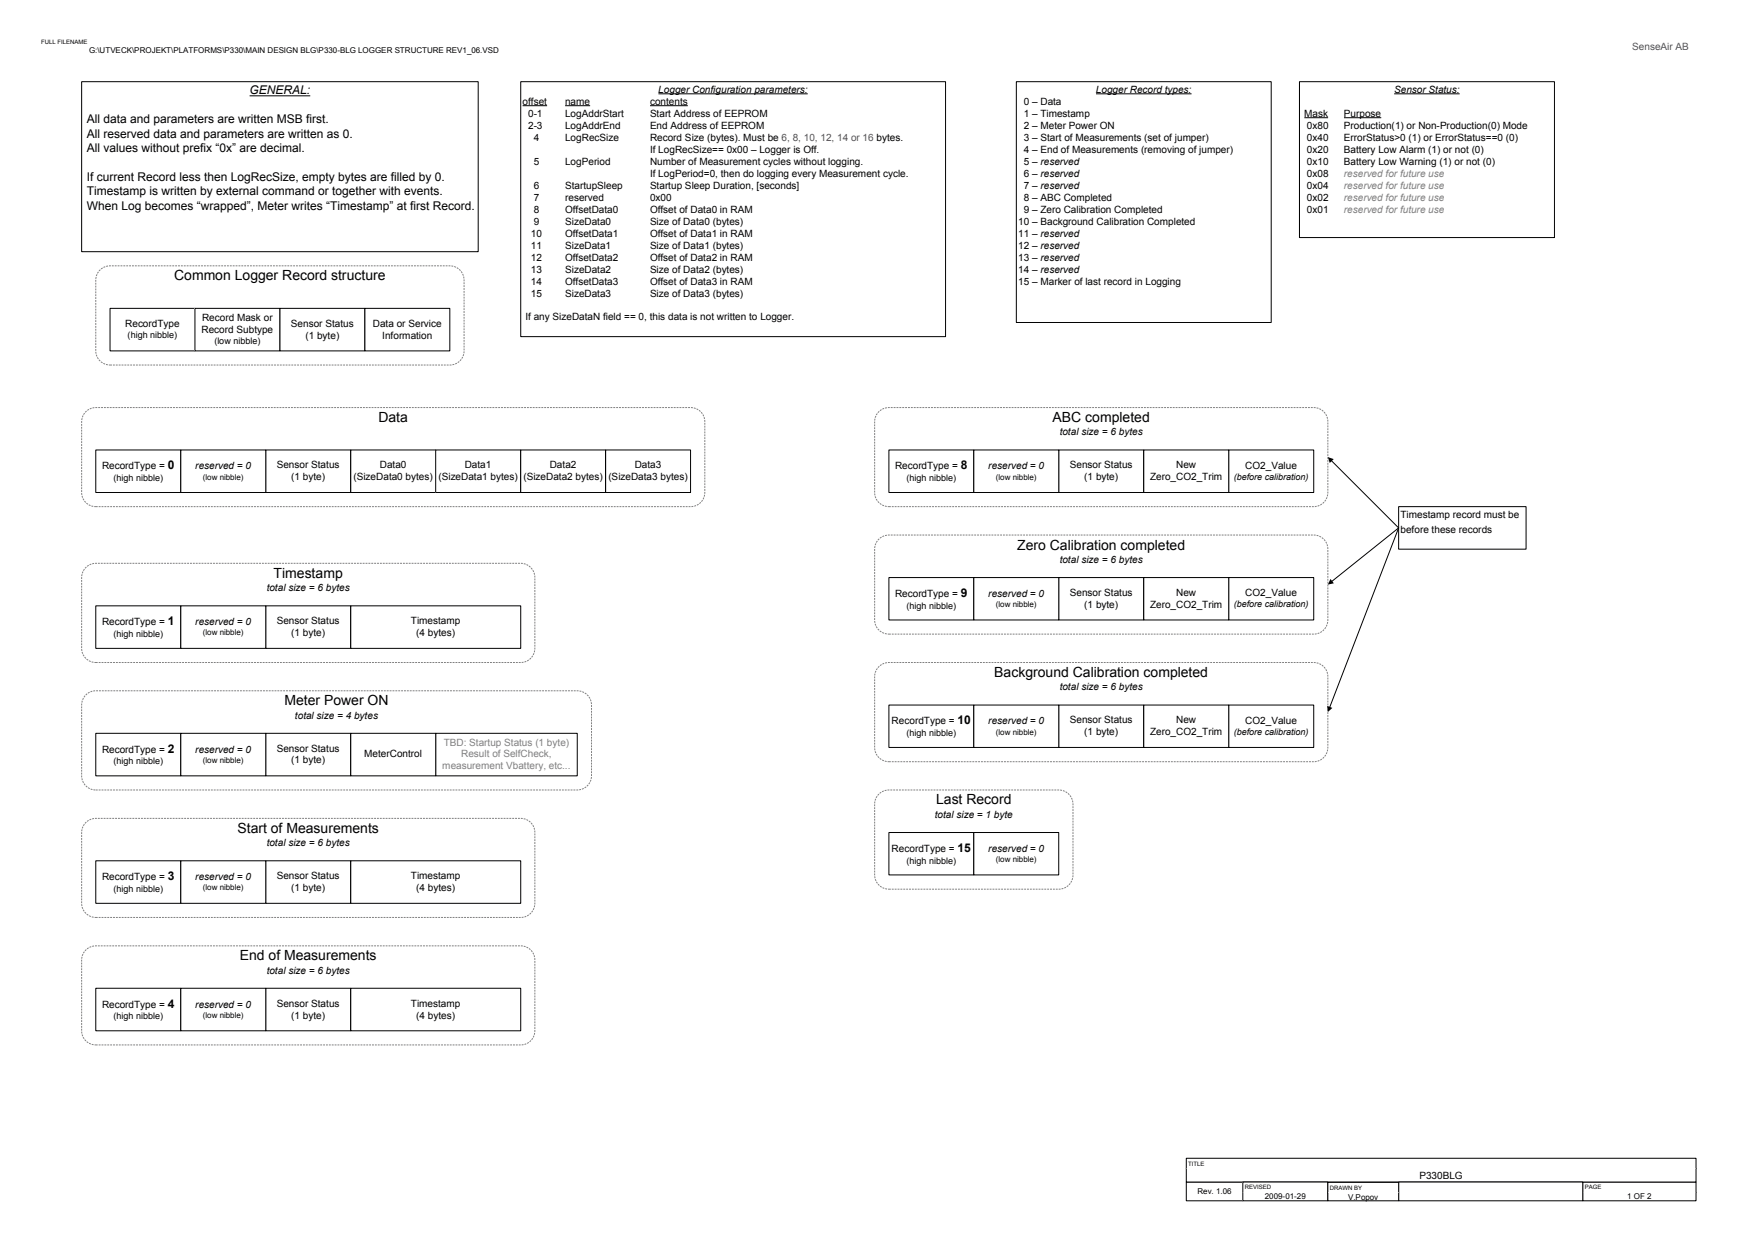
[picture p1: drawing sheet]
<svg xmlns="http://www.w3.org/2000/svg" width="297mm" height="210mm" viewBox="0 0 297 210" stroke-linecap="round" stroke-linejoin="round" font-family="sans-serif">
<defs><g id="words">
<g font-size="2.4">
<text x="29.5" y="47.4">Common Logger Record structure</text>
<text x="64" y="71.4">Data</text>
<text x="178.2" y="71.4">ABC completed</text>
<text x="172.2" y="93">Zero Calibration completed</text>
<text x="46.3" y="97.8">Timestamp</text>
<text x="48.2" y="119.4">Meter Power ON</text>
<text x="168.3" y="114.6">Background Calibration completed</text>
<text x="158.4" y="136.1">Last Record</text>
<text x="40.2" y="140.9">Start of Measurements</text>
<text x="40.6" y="162.5">End of Measurements</text>
</g>
<g font-size="2">
<text x="42.2" y="16">GENERAL:</text>
<text x="14.7" y="20.8">All data and parameters are written MSB first.</text>
<text x="14.7" y="23.3">All reserved data and parameters are written as 0.</text>
<text x="14.7" y="25.7">All values without prefix “0x” are decimal.</text>
<text x="14.7" y="30.6">If current Record less then LogRecSize, empty bytes are filled by 0.</text>
<text x="14.7" y="33">Timestamp is written by external command or together with events.</text>
<text x="14.7" y="35.5">When Log becomes “wrapped”, Meter writes “Timestamp” at first Record.</text>
<text x="28.4" y="79.4">0</text>
<text x="162.6" y="79.4">8</text>
<text x="162.6" y="101">9</text>
<text x="28.4" y="105.8">1</text>
<text x="162.1" y="122.6">10</text>
<text x="28.4" y="127.4">2</text>
<text x="28.4" y="148.9">3</text>
<text x="162.1" y="144.1">15</text>
<text x="28.4" y="170.5">4</text>
</g>
<text font-size="1.7" fill="#00f" x="276.3" y="8.4">SenseAir AB</text>
<g font-size="1.7">
<text x="88.5" y="17.7">offset</text>
<text x="95.6" y="17.7">name</text>
<text x="110" y="17.7">contents</text>
<text x="111.4" y="15.7">Logger Configuration parameters:</text>
<text x="173.3" y="17.7">0 – Data</text>
<text x="185.5" y="15.7">Logger Record types:</text>
<text x="236" y="15.7">Sensor Status:</text>
<text x="89.4" y="19.7">0-1</text>
<text x="89.4" y="21.8">2-3</text>
<text x="90.3" y="23.8">4</text>
<text x="95.6" y="19.7">LogAddrStart</text>
<text x="95.6" y="21.8">LogAddrEnd</text>
<text x="95.6" y="23.8">LogRecSize</text>
<text x="110" y="21.8">End Address of EEPROM</text>
<text x="110" y="23.8">Record Size (bytes). Must be 6, 8, 10, 12, 14 or 16 bytes.</text>
<text x="110" y="19.7">Start Address of EEPROM</text>
<text x="173.3" y="19.7">1 – Timestamp</text>
<text x="173.3" y="21.8">2 – Meter Power ON</text>
<text x="173.3" y="23.8">3 – Start of Measurements (set of jumper)</text>
<text x="220.7" y="19.7">Mask</text>
<text x="221.2" y="21.8">0x80</text>
<text x="221.2" y="23.8">0x40</text>
<text x="227.5" y="21.8">Production(1) or Non-Production(0) Mode</text>
<text x="227.5" y="23.8">ErrorStatus&gt;0 (1) or ErrorStatus==0 (0)</text>
<text x="227.5" y="19.7">Purpose</text>
<text x="90.3" y="27.9">5</text>
<text x="95.6" y="27.9">LogPeriod</text>
<text x="110" y="27.9">Number of Measurement cycles without logging.</text>
<text x="110" y="25.8">If LogRecSize== 0x00 – Logger is Off.</text>
<text x="110" y="29.9">If LogPeriod=0, then do logging every Measurement cycle.</text>
<text x="173.3" y="25.8">4 – End of Measurements (removing of jumper)</text>
<text x="173.3" y="27.9">5 – reserved</text>
<text x="173.3" y="29.9">6 – reserved</text>
<text x="221.2" y="25.8">0x20</text>
<text x="221.2" y="27.9">0x10</text>
<text x="221.2" y="29.9">0x08</text>
<text x="227.5" y="25.8">Battery Low Alarm (1) or not (0)</text>
<text x="227.5" y="27.9">Battery Low Warning (1) or not (0)</text>
<text x="90.3" y="31.9">6</text>
<text x="90.3" y="34">7</text>
<text x="90.3" y="36">8</text>
<text x="95.6" y="31.9">StartupSleep</text>
<text x="95.6" y="34">reserved</text>
<text x="95.6" y="36">OffsetData0</text>
<text x="110" y="31.9">Startup Sleep Duration, [seconds]</text>
<text x="110" y="34">0x00</text>
<text x="110" y="36">Offset of Data0 in RAM</text>
<text x="173.3" y="31.9">7 – reserved</text>
<text x="173.3" y="34">8 – ABC Completed</text>
<text x="173.3" y="36">9 – Zero Calibration Completed</text>
<text x="221.2" y="31.9">0x04</text>
<text x="221.2" y="34">0x02</text>
<text x="221.2" y="36">0x01</text>
<text x="89.9" y="40">10</text>
<text x="90.3" y="38">9</text>
<text x="95.6" y="40">OffsetData1</text>
<text x="95.6" y="38">SizeData0</text>
<text x="110" y="38">Size of Data0 (bytes)</text>
<text x="110" y="40">Offset of Data1 in RAM</text>
<text x="172.3" y="38">10 – Background Calibration Completed</text>
<text x="172.3" y="40">11 – reserved</text>
<text x="89.9" y="42.1">11</text>
<text x="89.9" y="44.1">12</text>
<text x="89.9" y="46.1">13</text>
<text x="95.6" y="42.1">SizeData1</text>
<text x="95.6" y="44.1">OffsetData2</text>
<text x="95.6" y="46.1">SizeData2</text>
<text x="110" y="42.1">Size of Data1 (bytes)</text>
<text x="110" y="46.1">Size of Data2 (bytes)</text>
<text x="110" y="44.1">Offset of Data2 in RAM</text>
<text x="172.3" y="42.1">12 – reserved</text>
<text x="172.3" y="44.1">13 – reserved</text>
<text x="172.3" y="46.2">14 – reserved</text>
<text x="89.9" y="48.2">14</text>
<text x="89.9" y="50.2">15</text>
<text x="95.6" y="48.2">OffsetData3</text>
<text x="95.6" y="50.2">SizeData3</text>
<text x="110" y="50.2">Size of Data3 (bytes)</text>
<text x="110" y="48.2">Offset of Data3 in RAM</text>
<text x="172.3" y="48.2">15 – Marker of last record in Logging</text>
<text x="21.2" y="55.4">RecordType</text>
<text x="34.1" y="56.4">Record Subtype</text>
<text x="34.2" y="54.3">Record Mask or</text>
<text x="49.3" y="55.2">Sensor Status</text>
<text x="51.7" y="57.3">(1 byte)</text>
<text x="63.1" y="55.2">Data or Service</text>
<text x="64.7" y="57.3">Information</text>
<text x="88.9" y="54.2">If any SizeDataN field == 0, this data is not written to Logger.</text>
<text x="179.4" y="73.6">total size = 6 bytes</text>
<text x="17.3" y="79.4">RecordType =</text>
<text x="33.1" y="79.4">reserved = 0</text>
<text x="46.9" y="79.2">Sensor Status</text>
<text x="49.3" y="81.3">(1 byte)</text>
<text x="59.8" y="81.3">(SizeData0 bytes)</text>
<text x="64.3" y="79.2">Data0</text>
<text x="74.2" y="81.3">(SizeData1 bytes)</text>
<text x="78.7" y="79.2">Data1</text>
<text x="88.6" y="81.3">(SizeData2 bytes)</text>
<text x="93" y="79.2">Data2</text>
<text x="103" y="81.3">(SizeData3 bytes)</text>
<text x="107.4" y="79.2">Data3</text>
<text x="151.5" y="79.4">RecordType =</text>
<text x="167.3" y="79.4">reserved = 0</text>
<text x="181.1" y="79.2">Sensor Status</text>
<text x="183.5" y="81.3">(1 byte)</text>
<text x="194.7" y="81.3">Zero_CO2_Trim</text>
<text x="199.1" y="79.2">New</text>
<text x="210.8" y="79.3">CO2_Value</text>
<text x="237.1" y="87.6">Timestamp record must be</text>
<text x="179.4" y="95.2">total size = 6 bytes</text>
<text x="237.1" y="90.2">before these records</text>
<text x="45.1" y="100">total size = 6 bytes</text>
<text x="151.5" y="101">RecordType =</text>
<text x="167.3" y="101">reserved = 0</text>
<text x="181.1" y="100.8">Sensor Status</text>
<text x="199.1" y="100.8">New</text>
<text x="210.8" y="100.9">CO2_Value</text>
<text x="17.3" y="105.8">RecordType =</text>
<text x="33.1" y="105.8">reserved = 0</text>
<text x="46.9" y="105.6">Sensor Status</text>
<text x="49.3" y="107.6">(1 byte)</text>
<text x="69.6" y="105.6">Timestamp</text>
<text x="70.4" y="107.6">(4 bytes)</text>
<text x="183.5" y="102.8">(1 byte)</text>
<text x="194.7" y="102.8">Zero_CO2_Trim</text>
<text x="179.4" y="116.8">total size = 6 bytes</text>
<text x="49.9" y="121.6">total size = 4 bytes</text>
<text x="150.9" y="122.6">RecordType =</text>
<text x="167.3" y="122.6">reserved = 0</text>
<text x="181.1" y="122.4">Sensor Status</text>
<text x="183.5" y="124.4">(1 byte)</text>
<text x="194.7" y="124.4">Zero_CO2_Trim</text>
<text x="199.1" y="122.4">New</text>
<text x="210.8" y="122.5">CO2_Value</text>
<text x="17.3" y="127.4">RecordType =</text>
<text x="33.1" y="127.4">reserved = 0</text>
<text x="46.9" y="127.2">Sensor Status</text>
<text x="49.3" y="129.2">(1 byte)</text>
<text x="61.7" y="128.2">MeterControl</text>
<text x="45.1" y="143.2">total size = 6 bytes</text>
<text x="158.2" y="138.4">total size = 1 byte</text>
<text x="17.3" y="148.9">RecordType =</text>
<text x="33.1" y="148.9">reserved = 0</text>
<text x="46.9" y="148.7">Sensor Status</text>
<text x="69.6" y="148.7">Timestamp</text>
<text x="150.9" y="144.1">RecordType =</text>
<text x="167.3" y="144.1">reserved = 0</text>
<text x="49.3" y="150.8">(1 byte)</text>
<text x="70.4" y="150.8">(4 bytes)</text>
<text x="45.1" y="164.7">total size = 6 bytes</text>
<text x="17.3" y="170.5">RecordType =</text>
<text x="33.1" y="170.5">reserved = 0</text>
<text x="46.9" y="170.3">Sensor Status</text>
<text x="49.3" y="172.3">(1 byte)</text>
<text x="69.6" y="170.3">Timestamp</text>
<text x="70.4" y="172.3">(4 bytes)</text>
<text x="240.2" y="199.5">P330BLG</text>
</g>
<g font-size="1.7" fill="#808080">
<text x="227.5" y="29.9">reserved for future use</text>
<text x="227.5" y="31.9">reserved for future use</text>
<text x="227.5" y="34">reserved for future use</text>
<text x="227.5" y="36">reserved for future use</text>
<text x="74.9" y="130.2">measurement Vbattery, etc...</text>
<text x="75.1" y="126.2">TBD: Startup Status (1 byte)</text>
<text x="78.1" y="128.2">Result of SelfCheck,</text>
</g>
<g font-size="1.5">
<text x="21.6" y="57.2">(high nibble)</text>
<text x="36.3" y="58.3">(low nibble)</text>
<text x="19.2" y="81.4">(high nibble)</text>
<text x="153.4" y="81.4">(high nibble)</text>
<text x="208.8" y="81.2">(before calibration)</text>
<text x="19.2" y="107.8">(high nibble)</text>
<text x="153.4" y="103">(high nibble)</text>
<text x="208.8" y="102.8">(before calibration)</text>
<text x="153.4" y="124.5">(high nibble)</text>
<text x="208.8" y="124.4">(before calibration)</text>
<text x="19.2" y="129.3">(high nibble)</text>
<text x="153.4" y="146.1">(high nibble)</text>
<text x="19.2" y="150.9">(high nibble)</text>
<text x="19.2" y="172.5">(high nibble)</text>
</g>
<g font-size="1.4">
<text x="15.1" y="8.9">G:\UTVECK\PROJEKT\PLATFORMS\P330\MAIN DESIGN BLG\P330-BLG LOGGER STRUCTURE REV1_06.VSD</text>
<text x="34.3" y="81.2">(low nibble)</text>
<text x="168.5" y="81.2">(low nibble)</text>
<text x="34.3" y="107.5">(low nibble)</text>
<text x="168.5" y="102.7">(low nibble)</text>
<text x="168.5" y="124.3">(low nibble)</text>
<text x="34.3" y="129.1">(low nibble)</text>
<text x="168.5" y="145.9">(low nibble)</text>
<text x="34.3" y="150.7">(low nibble)</text>
<text x="34.3" y="172.2">(low nibble)</text>
<text x="202.7" y="202.1">Rev. 1.06</text>
<text x="214.1" y="202.9">2009-01-29</text>
<text x="228.2" y="203">V.Popov</text>
<text x="275.4" y="202.9">1 OF 2</text>
</g>
<g font-size="1">
<text x="7" y="7.4">FULL FILENAME</text>
<text x="201.1" y="197.2">TITLE</text>
<text x="210.7" y="201.2">REVISED</text>
<text x="225.1" y="201.3">DRAWN BY</text>
<text x="268.2" y="201.2">PAGE</text>
</g>
</g></defs>
<path d="M267.9 201.8v-1.8h19.2v1.8" fill="none" stroke="#000" stroke-width=".17"/>
<path d="M267.9 201.8h19.2v1.4h-19.2z" fill-rule="evenodd" fill="#fff"/>
<path d="M267.9 201.8v1.4h19.2v-1.4" fill="none" stroke="#000" stroke-width=".17"/>
<path d="M200.8 200h9.6v3.2h-9.6z" fill-rule="evenodd" fill="#fff"/>
<path d="M200.8 200h9.6v3.2h-9.6z" fill="none" stroke="#000" stroke-width=".17"/>
<path d="M200.8 196h86.3v1.7h-86.3z" fill-rule="evenodd" fill="#fff"/>
<path d="M200.8 197.7v-1.7h86.3v1.7" fill="none" stroke="#000" stroke-width=".17"/>
<path d="M200.8 197.7h86.3v2.3h-86.3z" fill-rule="evenodd" fill="#fff"/>
<path d="M200.8 197.7v2.3h86.3v-2.3" fill="none" stroke="#000" stroke-width=".17"/>
<path d="M210.4 200h14.3v1.8h-14.3z" fill-rule="evenodd" fill="#fff"/>
<path d="M210.4 201.8v-1.8h14.3v1.8" fill="none" stroke="#000" stroke-width=".17"/>
<path d="M210.4 201.8h14.3v1.4h-14.3z" fill-rule="evenodd" fill="#fff"/>
<path d="M210.4 201.8v1.4h14.3v-1.4" fill="none" stroke="#000" stroke-width=".17"/>
<path d="M236.7 200h31.2v3.2h-31.2z" fill-rule="evenodd" fill="#fff"/>
<path d="M236.7 200h31.2v3.2h-31.2z" fill="none" stroke="#000" stroke-width=".17"/>
<path d="M224.7 200.1h12v1.7h-12z" fill-rule="evenodd" fill="#fff"/>
<path d="M224.7 201.8v-1.7h12v1.7" fill="none" stroke="#000" stroke-width=".17"/>
<path d="M224.7 201.8h12v1.4h-12z" fill-rule="evenodd" fill="#fff"/>
<path d="M224.7 201.8v1.4h12v-1.4" fill="none" stroke="#000" stroke-width=".17"/>
<path d="M17.1 45.5l1-.5h.5h57.5a2.41 2.41 0 0 1 2.4 2.4v12a2.41 2.41 0 0 1-2.4 2.4h-57.5a2.41 2.41 0 0 1-2.4-2.4v-12a2.41 2.41 0 0 1 .9-1.9z" fill-rule="evenodd" fill="#fff"/>
<path d="M17.1 45.5l1-.5h.5h57.5a2.41 2.41 0 0 1 2.4 2.4v12a2.41 2.41 0 0 1-2.4 2.4h-57.5a2.41 2.41 0 0 1-2.4-2.4v-12a2.41 2.41 0 0 1 .9-1.9z" fill="none" stroke="#808080" stroke-width=".17" stroke-dasharray=".3 .2" stroke-linecap="butt"/>
<path d="M14.3 69.9a2.39 2.39 0 0 1 1.9-.9h100.7a2.4 2.4 0 0 1 2.4 2.4v11.9a2.39 2.39 0 0 1-2.4 2.4h-100.7a2.39 2.39 0 0 1-2.4-2.4v-11.9l.1-.6z" fill-rule="evenodd" fill="#fff"/>
<path d="M14.3 69.9a2.39 2.39 0 0 1 1.9-.9h100.7a2.4 2.4 0 0 1 2.4 2.4v11.9a2.39 2.39 0 0 1-2.4 2.4h-100.7a2.39 2.39 0 0 1-2.4-2.4v-11.9l.1-.6z" fill="none" stroke="#808080" stroke-width=".17" stroke-dasharray=".3 .2" stroke-linecap="butt"/>
<path d="M172 13.8h43.2v40.8h-43.2z" fill-rule="evenodd" fill="#fff"/>
<path d="M172 13.8h43.2v40.8h-43.2zM185.5 15.9h16.2" fill="none" stroke="#000" stroke-width=".17"/>
<path d="M88.1 13.8h71.9v43.2h-71.9z" fill-rule="evenodd" fill="#fff"/>
<path d="M88.1 13.8h71.9v43.2h-71.9zM88.5 17.9h4.1M95.6 17.9h4.3M110 17.9h6.4M111.4 15.9h25.3" fill="none" stroke="#000" stroke-width=".17"/>
<path d="M18.6 52.2h14.4v7.2h-14.4z" fill-rule="evenodd" fill="#fff"/>
<path d="M18.6 52.2h14.4v7.2h-14.4z" fill="none" stroke="#000" stroke-width=".17"/>
<path d="M33 52.2h14.4v7.2h-14.4z" fill-rule="evenodd" fill="#fff"/>
<path d="M33 52.2h14.4v7.2h-14.4z" fill="none" stroke="#000" stroke-width=".17"/>
<path d="M47.4 52.2h14.4v7.2h-14.4z" fill-rule="evenodd" fill="#fff"/>
<path d="M47.4 52.2h14.4v7.2h-14.4z" fill="none" stroke="#000" stroke-width=".17"/>
<path d="M61.8 52.2h14.3v7.2h-14.3z" fill-rule="evenodd" fill="#fff"/>
<path d="M61.8 52.2h14.3v7.2h-14.3z" fill="none" stroke="#000" stroke-width=".17"/>
<path d="M45 76.1h14.4v7.2h-14.4z" fill-rule="evenodd" fill="#fff"/>
<path d="M45 76.1h14.4v7.2h-14.4z" fill="none" stroke="#000" stroke-width=".17"/>
<path d="M59.4 76.1h14.3v7.2h-14.3z" fill-rule="evenodd" fill="#fff"/>
<path d="M59.4 76.1h14.3v7.2h-14.3z" fill="none" stroke="#000" stroke-width=".17"/>
<path d="M73.7 76.1h14.4v7.2h-14.4z" fill-rule="evenodd" fill="#fff"/>
<path d="M73.7 76.1h14.4v7.2h-14.4z" fill="none" stroke="#000" stroke-width=".17"/>
<path d="M88.1 76.1h14.4v7.2h-14.4z" fill-rule="evenodd" fill="#fff"/>
<path d="M88.1 76.1h14.4v7.2h-14.4z" fill="none" stroke="#000" stroke-width=".17"/>
<path d="M102.5 76.1h14.4v7.2h-14.4z" fill-rule="evenodd" fill="#fff"/>
<path d="M102.5 76.1h14.4v7.2h-14.4z" fill="none" stroke="#000" stroke-width=".17"/>
<path d="M14.7 95.8l1-.4 .5-.1h71.9a2.41 2.41 0 0 1 2.4 2.4v12a2.4 2.4 0 0 1-2.4 2.4h-71.9a2.4 2.4 0 0 1-2.4-2.4v-12a2.42 2.42 0 0 1 .9-1.9z" fill-rule="evenodd" fill="#fff"/>
<path d="M14.7 95.8l1-.4 .5-.1h71.9a2.41 2.41 0 0 1 2.4 2.4v12a2.4 2.4 0 0 1-2.4 2.4h-71.9a2.4 2.4 0 0 1-2.4-2.4v-12a2.42 2.42 0 0 1 .9-1.9z" fill="none" stroke="#808080" stroke-width=".17" stroke-dasharray=".3 .2" stroke-linecap="butt"/>
<path d="M45 102.5h14.4v7.2h-14.4z" fill-rule="evenodd" fill="#fff"/>
<path d="M45 102.5h14.4v7.2h-14.4z" fill="none" stroke="#000" stroke-width=".17"/>
<path d="M59.4 102.5h28.7v7.2h-28.7z" fill-rule="evenodd" fill="#fff"/>
<path d="M59.4 102.5h28.7v7.2h-28.7z" fill="none" stroke="#000" stroke-width=".17"/>
<path d="M13.8 13.8h67.1v28.8h-67.1z" fill-rule="evenodd" fill="#fff"/>
<path d="M13.8 13.8h67.1v28.8h-67.1zM42.2 16.2h10.3" fill="none" stroke="#000" stroke-width=".17"/>
<path d="M16.2 102.5h14.4v7.2h-14.4z" fill-rule="evenodd" fill="#fff"/>
<path d="M16.2 102.5h14.4v7.2h-14.4z" fill="none" stroke="#000" stroke-width=".17"/>
<path d="M16.2 76.1h14.4v7.2h-14.4z" fill-rule="evenodd" fill="#fff"/>
<path d="M16.2 76.1h14.4v7.2h-14.4z" fill="none" stroke="#000" stroke-width=".17"/>
<path d="M14.7 117.4l1-.5h.5h81.5a2.41 2.41 0 0 1 2.4 2.4v12a2.41 2.41 0 0 1-2.4 2.4h-81.5a2.4 2.4 0 0 1-2.4-2.4v-12a2.42 2.42 0 0 1 .9-1.9z" fill-rule="evenodd" fill="#fff"/>
<path d="M14.7 117.4l1-.5h.5h81.5a2.41 2.41 0 0 1 2.4 2.4v12a2.41 2.41 0 0 1-2.4 2.4h-81.5a2.4 2.4 0 0 1-2.4-2.4v-12a2.42 2.42 0 0 1 .9-1.9z" fill="none" stroke="#808080" stroke-width=".17" stroke-dasharray=".3 .2" stroke-linecap="butt"/>
<path d="M45 124.1h14.4v7.2h-14.4z" fill-rule="evenodd" fill="#fff"/>
<path d="M45 124.1h14.4v7.2h-14.4z" fill="none" stroke="#000" stroke-width=".17"/>
<path d="M16.2 124.1h14.4v7.2h-14.4z" fill-rule="evenodd" fill="#fff"/>
<path d="M16.2 124.1h14.4v7.2h-14.4z" fill="none" stroke="#000" stroke-width=".17"/>
<path d="M73.7 124.1h24v7.2h-24z" fill-rule="evenodd" fill="#fff"/>
<path d="M73.7 124.1h24v7.2h-24z" fill="none" stroke="#000" stroke-width=".17"/>
<path d="M14.3 139.4a2.39 2.39 0 0 1 1.9-.9h71.9a2.39 2.39 0 0 1 2.4 2.4v11.9a2.4 2.4 0 0 1-2.4 2.4h-71.9a2.4 2.4 0 0 1-2.4-2.4v-11.9l.1-.6z" fill-rule="evenodd" fill="#fff"/>
<path d="M14.3 139.4a2.39 2.39 0 0 1 1.9-.9h71.9a2.39 2.39 0 0 1 2.4 2.4v11.9a2.4 2.4 0 0 1-2.4 2.4h-71.9a2.4 2.4 0 0 1-2.4-2.4v-11.9l.1-.6z" fill="none" stroke="#808080" stroke-width=".17" stroke-dasharray=".3 .2" stroke-linecap="butt"/>
<path d="M45 145.6h14.4v7.2h-14.4z" fill-rule="evenodd" fill="#fff"/>
<path d="M45 145.6h14.4v7.2h-14.4z" fill="none" stroke="#000" stroke-width=".17"/>
<path d="M59.4 145.6h28.7v7.2h-28.7z" fill-rule="evenodd" fill="#fff"/>
<path d="M59.4 145.6h28.7v7.2h-28.7z" fill="none" stroke="#000" stroke-width=".17"/>
<path d="M16.2 145.6h14.4v7.2h-14.4z" fill-rule="evenodd" fill="#fff"/>
<path d="M16.2 145.6h14.4v7.2h-14.4z" fill="none" stroke="#000" stroke-width=".17"/>
<path d="M14.3 160.9a2.39 2.39 0 0 1 1.9-.9h71.9a2.39 2.39 0 0 1 2.4 2.4v12a2.39 2.39 0 0 1-2.4 2.4h-71.9a2.39 2.39 0 0 1-2.4-2.4v-12l.1-.5z" fill-rule="evenodd" fill="#fff"/>
<path d="M14.3 160.9a2.39 2.39 0 0 1 1.9-.9h71.9a2.39 2.39 0 0 1 2.4 2.4v12a2.39 2.39 0 0 1-2.4 2.4h-71.9a2.39 2.39 0 0 1-2.4-2.4v-12l.1-.5z" fill="none" stroke="#808080" stroke-width=".17" stroke-dasharray=".3 .2" stroke-linecap="butt"/>
<path d="M45 167.2h14.4v7.2h-14.4z" fill-rule="evenodd" fill="#fff"/>
<path d="M45 167.2h14.4v7.2h-14.4z" fill="none" stroke="#000" stroke-width=".17"/>
<path d="M59.4 167.2h28.7v7.2h-28.7z" fill-rule="evenodd" fill="#fff"/>
<path d="M59.4 167.2h28.7v7.2h-28.7z" fill="none" stroke="#000" stroke-width=".17"/>
<path d="M16.2 167.2h14.4v7.2h-14.4z" fill-rule="evenodd" fill="#fff"/>
<path d="M16.2 167.2h14.4v7.2h-14.4z" fill="none" stroke="#000" stroke-width=".17"/>
<path d="M30.6 124.1h14.4v7.2h-14.4z" fill-rule="evenodd" fill="#fff"/>
<path d="M30.6 124.1h14.4v7.2h-14.4z" fill="none" stroke="#000" stroke-width=".17"/>
<path d="M219.9 13.8h43.2v26.4h-43.2z" fill-rule="evenodd" fill="#fff"/>
<path d="M219.9 13.8h43.2v26.4h-43.2zM220.8 19.9h4M227.5 19.9h6.3M236 15.9h11.1" fill="none" stroke="#000" stroke-width=".17"/>
<path d="M59.4 124.1h14.3v7.2h-14.3z" fill-rule="evenodd" fill="#fff"/>
<path d="M59.4 124.1h14.3v7.2h-14.3z" fill="none" stroke="#000" stroke-width=".17"/>
<path d="M30.6 76.1h14.4v7.2h-14.4z" fill-rule="evenodd" fill="#fff"/>
<path d="M30.6 76.1h14.4v7.2h-14.4z" fill="none" stroke="#000" stroke-width=".17"/>
<path d="M30.6 102.5h14.4v7.2h-14.4z" fill-rule="evenodd" fill="#fff"/>
<path d="M30.6 102.5h14.4v7.2h-14.4z" fill="none" stroke="#000" stroke-width=".17"/>
<path d="M30.6 145.6h14.4v7.2h-14.4z" fill-rule="evenodd" fill="#fff"/>
<path d="M30.6 145.6h14.4v7.2h-14.4z" fill="none" stroke="#000" stroke-width=".17"/>
<path d="M30.6 167.2h14.4v7.2h-14.4z" fill-rule="evenodd" fill="#fff"/>
<path d="M30.6 167.2h14.4v7.2h-14.4z" fill="none" stroke="#000" stroke-width=".17"/>
<path d="M148.6 113a2.42 2.42 0 0 1 1.8-.9h72a2.4 2.4 0 0 1 2.3 2.4v12a2.41 2.41 0 0 1-2.3 2.4h-72a2.41 2.41 0 0 1-2.4-2.4v-12l.1-.6z" fill-rule="evenodd" fill="#fff"/>
<path d="M148.6 113a2.42 2.42 0 0 1 1.8-.9h72a2.4 2.4 0 0 1 2.3 2.4v12a2.41 2.41 0 0 1-2.3 2.4h-72a2.41 2.41 0 0 1-2.4-2.4v-12l.1-.6z" fill="none" stroke="#808080" stroke-width=".17" stroke-dasharray=".3 .2" stroke-linecap="butt"/>
<path d="M148.6 134.6a2.42 2.42 0 0 1 1.8-.9h28.8a2.41 2.41 0 0 1 2.4 2.4v11.9a2.41 2.41 0 0 1-2.4 2.5h-28.8a2.41 2.41 0 0 1-2.4-2.5v-11.9l.1-.6z" fill-rule="evenodd" fill="#fff"/>
<path d="M148.6 134.6a2.42 2.42 0 0 1 1.8-.9h28.8a2.41 2.41 0 0 1 2.4 2.4v11.9a2.41 2.41 0 0 1-2.4 2.5h-28.8a2.41 2.41 0 0 1-2.4-2.5v-11.9l.1-.6z" fill="none" stroke="#808080" stroke-width=".17" stroke-dasharray=".3 .2" stroke-linecap="butt"/>
<path d="M150.4 140.9h14.4v7.1h-14.4z" fill-rule="evenodd" fill="#fff"/>
<path d="M150.4 140.9h14.4v7.1h-14.4z" fill="none" stroke="#000" stroke-width=".17"/>
<path d="M164.8 140.9h14.4v7.1h-14.4z" fill-rule="evenodd" fill="#fff"/>
<path d="M164.8 140.9h14.4v7.1h-14.4z" fill="none" stroke="#000" stroke-width=".17"/>
<path d="M148.6 69.9a2.42 2.42 0 0 1 1.8-.9h72a2.39 2.39 0 0 1 2.3 2.4v11.9a2.39 2.39 0 0 1-2.3 2.4h-72a2.4 2.4 0 0 1-2.4-2.4v-11.9l.1-.6z" fill-rule="evenodd" fill="#fff"/>
<path d="M148.6 69.9a2.42 2.42 0 0 1 1.8-.9h72a2.39 2.39 0 0 1 2.3 2.4v11.9a2.39 2.39 0 0 1-2.3 2.4h-72a2.4 2.4 0 0 1-2.4-2.4v-11.9l.1-.6z" fill="none" stroke="#808080" stroke-width=".17" stroke-dasharray=".3 .2" stroke-linecap="butt"/>
<path d="M179.2 76.1h14.4v7.2h-14.4z" fill-rule="evenodd" fill="#fff"/>
<path d="M179.2 76.1h14.4v7.2h-14.4z" fill="none" stroke="#000" stroke-width=".17"/>
<path d="M150.4 76.1h14.4v7.2h-14.4z" fill-rule="evenodd" fill="#fff"/>
<path d="M150.4 76.1h14.4v7.2h-14.4z" fill="none" stroke="#000" stroke-width=".17"/>
<path d="M148.6 91.4a2.42 2.42 0 0 1 1.8-.9h72a2.39 2.39 0 0 1 2.3 2.4v12a2.39 2.39 0 0 1-2.3 2.4h-72a2.4 2.4 0 0 1-2.4-2.4v-12l.1-.5z" fill-rule="evenodd" fill="#fff"/>
<path d="M148.6 91.4a2.42 2.42 0 0 1 1.8-.9h72a2.39 2.39 0 0 1 2.3 2.4v12a2.39 2.39 0 0 1-2.3 2.4h-72a2.4 2.4 0 0 1-2.4-2.4v-12l.1-.5z" fill="none" stroke="#808080" stroke-width=".17" stroke-dasharray=".3 .2" stroke-linecap="butt"/>
<path d="M179.2 97.7h14.4v7.2h-14.4z" fill-rule="evenodd" fill="#fff"/>
<path d="M179.2 97.7h14.4v7.2h-14.4z" fill="none" stroke="#000" stroke-width=".17"/>
<path d="M150.4 97.7h14.4v7.2h-14.4z" fill-rule="evenodd" fill="#fff"/>
<path d="M150.4 97.7h14.4v7.2h-14.4z" fill="none" stroke="#000" stroke-width=".17"/>
<path d="M179.2 119.3h14.4v7.2h-14.4z" fill-rule="evenodd" fill="#fff"/>
<path d="M179.2 119.3h14.4v7.2h-14.4z" fill="none" stroke="#000" stroke-width=".17"/>
<path d="M150.4 119.3h14.4v7.2h-14.4z" fill-rule="evenodd" fill="#fff"/>
<path d="M150.4 119.3h14.4v7.2h-14.4z" fill="none" stroke="#000" stroke-width=".17"/>
<path d="M208 76.1h14.4v7.2h-14.4z" fill-rule="evenodd" fill="#fff"/>
<path d="M208 76.1h14.4v7.2h-14.4z" fill="none" stroke="#000" stroke-width=".17"/>
<path d="M193.6 76.1h14.4v7.2h-14.4z" fill-rule="evenodd" fill="#fff"/>
<path d="M193.6 76.1h14.4v7.2h-14.4z" fill="none" stroke="#000" stroke-width=".17"/>
<path d="M208 97.7h14.4v7.2h-14.4z" fill-rule="evenodd" fill="#fff"/>
<path d="M208 97.7h14.4v7.2h-14.4z" fill="none" stroke="#000" stroke-width=".17"/>
<path d="M193.6 97.7h14.4v7.2h-14.4z" fill-rule="evenodd" fill="#fff"/>
<path d="M193.6 97.7h14.4v7.2h-14.4z" fill="none" stroke="#000" stroke-width=".17"/>
<path d="M208 119.3h14.4v7.2h-14.4z" fill-rule="evenodd" fill="#fff"/>
<path d="M208 119.3h14.4v7.2h-14.4z" fill="none" stroke="#000" stroke-width=".17"/>
<path d="M193.6 119.3h14.4v7.2h-14.4z" fill-rule="evenodd" fill="#fff"/>
<path d="M193.6 119.3h14.4v7.2h-14.4z" fill="none" stroke="#000" stroke-width=".17"/>
<path d="M164.8 119.3h14.4v7.2h-14.4z" fill-rule="evenodd" fill="#fff"/>
<path d="M164.8 119.3h14.4v7.2h-14.4z" fill="none" stroke="#000" stroke-width=".17"/>
<path d="M164.8 97.7h14.4v7.2h-14.4z" fill-rule="evenodd" fill="#fff"/>
<path d="M164.8 97.7h14.4v7.2h-14.4z" fill="none" stroke="#000" stroke-width=".17"/>
<path d="M164.8 76.1h14.4v7.2h-14.4z" fill-rule="evenodd" fill="#fff"/>
<path d="M164.8 76.1h14.4v7.2h-14.4z" fill="none" stroke="#000" stroke-width=".17"/>
<path d="M236.7 85.7h21.6v7.2h-21.6z" fill-rule="evenodd" fill="#fff"/>
<path d="M225.3 77.9l11.4 11.4M236.7 85.7h21.6v7.2h-21.6zM236.7 89.3l-11.3 9.1M236.7 89.3l-11.7 30.4" fill="none" stroke="#000" stroke-width=".17"/>
<path d="M224.7 77.3l1 .4-.6 .6zM225.2 98l.6 .7-1.1 .2zM224.6 119.4l.9 .4-.8 .7z" fill="#000"/>
<use href="#words"/>
</svg>
